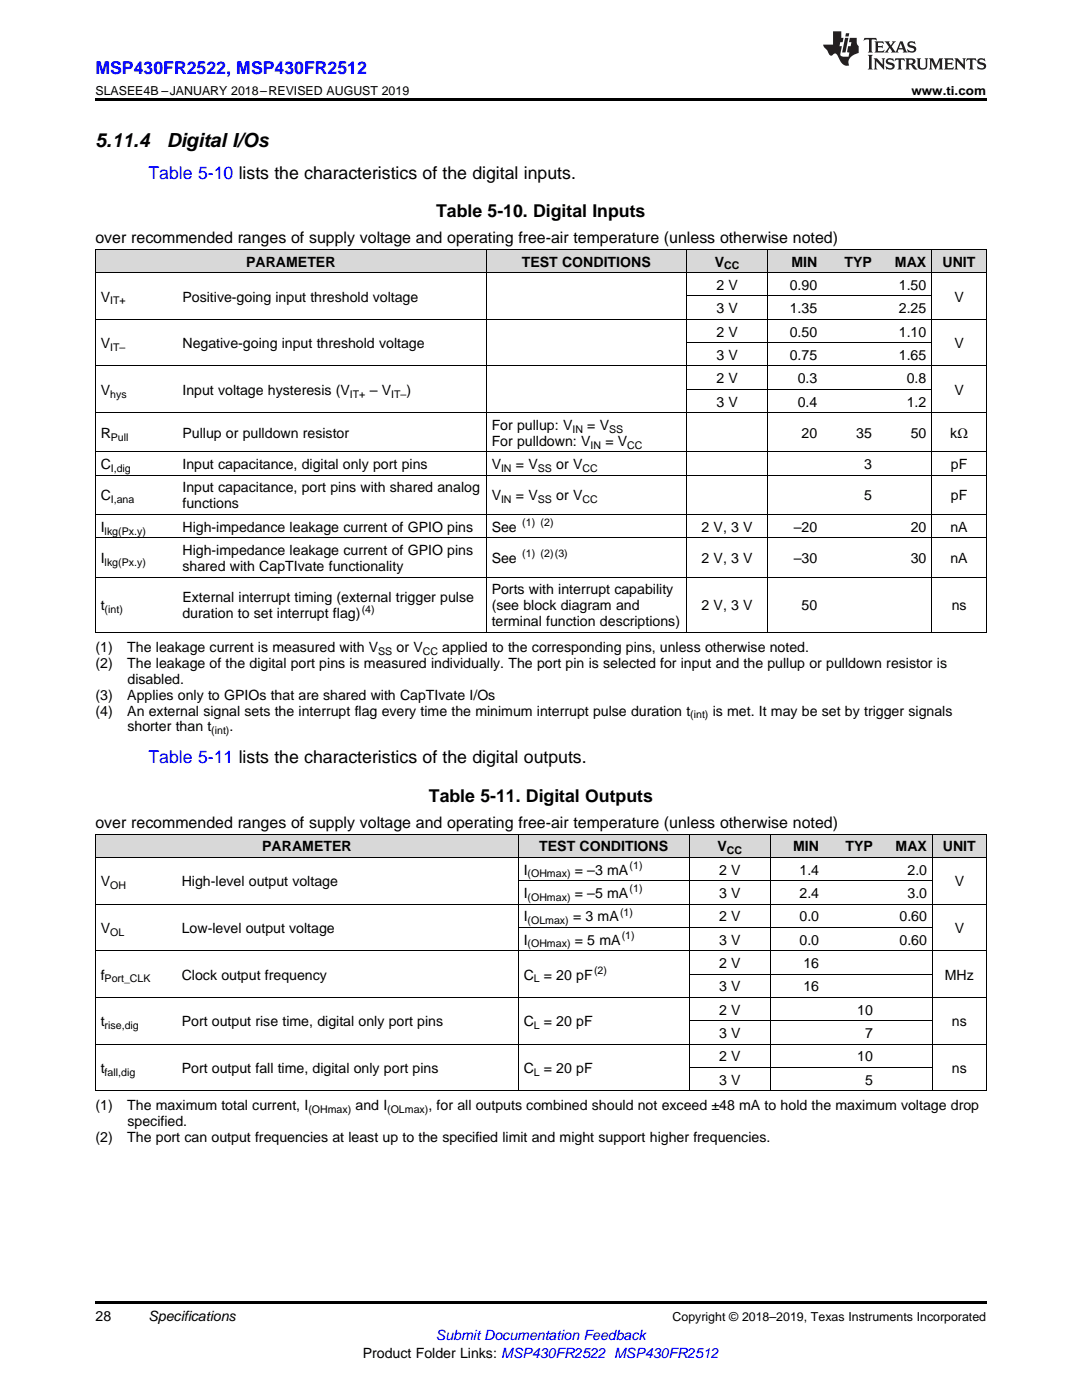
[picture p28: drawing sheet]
<svg xmlns="http://www.w3.org/2000/svg" width="216mm" height="279mm" viewBox="0 0 216 279" stroke-linecap="round" stroke-linejoin="round" font-family="sans-serif">
<defs><g id="words">
<g font-size="3.9">
<text x="19" y="29.3">5.11.4</text>
<text x="33.3" y="29.3">Digital I/Os</text>
</g>
<g font-size="3.5" fill="#00f">
<text x="19" y="14.8">MSP430FR2522, MSP430FR2512</text>
<text x="29.6" y="35.6">Table 5-10 lists the characteristics of the digital inputs.</text>
<text x="29.6" y="152.3">Table 5-11 lists the characteristics of the digital outputs.</text>
</g>
<g font-size="3.5">
<text x="87" y="43.4">Table 5-10. Digital Inputs</text>
<text x="85.6" y="160.1">Table 5-11. Digital Outputs</text>
</g>
<g font-size="3.2">
<text x="19" y="48.5">over recommended ranges of supply voltage and operating free-air temperature (unless otherwise noted)</text>
<text x="19" y="165.2">over recommended ranges of supply voltage and operating free-air temperature (unless otherwise noted)</text>
</g>
<g font-size="2.8">
<text x="49.1" y="53.2">PARAMETER</text>
<text x="104.1" y="53.2">TEST CONDITIONS</text>
<text x="142.6" y="53.2">V</text>
<text x="157.9" y="53.2">MIN</text>
<text x="168.5" y="53.2">TYP</text>
<text x="178.6" y="53.2">MAX</text>
<text x="188.1" y="53.2">UNIT</text>
<text x="142.9" y="57.9">2 V</text>
<text x="157.6" y="57.9">0.90</text>
<text x="179.4" y="57.9">1.50</text>
<text x="20.1" y="60.2">V</text>
<text x="36.4" y="60.2">Positive-going input threshold voltage</text>
<text x="142.9" y="62.5">3 V</text>
<text x="157.6" y="62.5">1.35</text>
<text x="179.4" y="62.5">2.25</text>
<text x="190.4" y="60.2">V</text>
<text x="20.1" y="69.5">V</text>
<text x="36.4" y="69.5">Negative-going input threshold voltage</text>
<text x="142.9" y="67.2">2 V</text>
<text x="142.9" y="71.8">3 V</text>
<text x="157.6" y="67.2">0.50</text>
<text x="157.6" y="71.8">0.75</text>
<text x="179.4" y="67.2">1.10</text>
<text x="179.4" y="71.8">1.65</text>
<text x="190.4" y="69.5">V</text>
<text x="142.9" y="76.5">2 V</text>
<text x="159.2" y="76.5">0.3</text>
<text x="180.9" y="76.5">0.8</text>
<text x="20.1" y="78.8">V</text>
<text x="36.4" y="78.8">Input voltage hysteresis (V</text>
<text x="73.8" y="78.8">– V</text>
<text x="81.1" y="78.8">)</text>
<text x="142.9" y="81.1">3 V</text>
<text x="159.2" y="81.1">0.4</text>
<text x="180.9" y="81.1">1.2</text>
<text x="190.4" y="78.8">V</text>
<text x="20.1" y="87.4">R</text>
<text x="36.4" y="87.4">Pullup or pulldown resistor</text>
<text x="98.1" y="85.8">For pullup: V</text>
<text x="98.1" y="89">For pulldown: V</text>
<text x="117.2" y="85.8">= V</text>
<text x="120.8" y="89">= V</text>
<text x="159.9" y="87.4">20</text>
<text x="170.9" y="87.4">35</text>
<text x="181.7" y="87.4">50</text>
<text x="189.6" y="87.4">kΩ</text>
<text x="20.1" y="93.6">C</text>
<text x="36.4" y="93.6">Input capacitance, digital only port pins</text>
<text x="98.1" y="93.6">V</text>
<text x="102.9" y="93.6">= V</text>
<text x="111" y="93.6">or V</text>
<text x="172.4" y="93.6">3</text>
<text x="189.7" y="93.6">pF</text>
<text x="20.1" y="99.9">C</text>
<text x="36.4" y="98.3">Input capacitance, port pins with shared analog</text>
<text x="36.4" y="101.5">functions</text>
<text x="98.1" y="99.9">V</text>
<text x="102.9" y="99.9">= V</text>
<text x="111" y="99.9">or V</text>
<text x="172.4" y="99.9">5</text>
<text x="189.7" y="99.9">pF</text>
<text x="20.1" y="106.1">I</text>
<text x="36.4" y="106.1">High-impedance leakage current of GPIO pins</text>
<text x="98.1" y="106.1">See</text>
<text x="140" y="106.1">2 V, 3 V</text>
<text x="158.4" y="106.1">–20</text>
<text x="181.7" y="106.1">20</text>
<text x="189.7" y="106.1">nA</text>
<text x="20.1" y="112.4">I</text>
<text x="36.4" y="110.8">High-impedance leakage current of GPIO pins</text>
<text x="36.4" y="113.9">shared with CapTIvate functionality</text>
<text x="98.1" y="112.4">See</text>
<text x="140" y="112.4">2 V, 3 V</text>
<text x="158.4" y="112.4">–30</text>
<text x="181.7" y="112.4">30</text>
<text x="189.7" y="112.4">nA</text>
<text x="98.1" y="118.6">Ports with interrupt capability</text>
<text x="20.1" y="121.8">t</text>
<text x="36.4" y="120.2">External interrupt timing (external trigger pulse</text>
<text x="36.4" y="123.4">duration to set interrupt flag)</text>
<text x="98.1" y="121.8">(see block diagram and</text>
<text x="98.1" y="125">terminal function descriptions)</text>
<text x="140" y="121.8">2 V, 3 V</text>
<text x="159.9" y="121.8">50</text>
<text x="189.9" y="121.8">ns</text>
<text x="19" y="130.1">(1)</text>
<text x="25.4" y="130.1">The leakage current is measured with V</text>
<text x="79.1" y="130.1">or V</text>
<text x="88.2" y="130.1">applied to the corresponding pins, unless otherwise noted.</text>
<text x="19" y="133.3">(2)</text>
<text x="25.4" y="133.3">The leakage of the digital port pins is measured individually. The port pin is selected for input and the pullup or pulldown resistor is</text>
<text x="25.4" y="136.5">disabled.</text>
<text x="19" y="139.6">(3)</text>
<text x="19" y="142.8">(4)</text>
<text x="25.4" y="139.6">Applies only to GPIOs that are shared with CapTIvate I/Os</text>
<text x="25.4" y="142.8">An external signal sets the interrupt flag every time the minimum interrupt pulse duration t</text>
<text x="142.2" y="142.8">is met. It may be set by trigger signals</text>
<text x="25.4" y="146">shorter than t</text>
<text x="45.8" y="146">.</text>
<text x="52.3" y="169.9">PARAMETER</text>
<text x="107.6" y="169.9">TEST CONDITIONS</text>
<text x="143.2" y="169.9">V</text>
<text x="158.3" y="169.9">MIN</text>
<text x="168.7" y="169.9">TYP</text>
<text x="178.7" y="169.9">MAX</text>
<text x="188.1" y="169.9">UNIT</text>
<text x="20.1" y="176.9">V</text>
<text x="36.3" y="176.9">High-level output voltage</text>
<text x="104.5" y="174.6">I</text>
<text x="104.5" y="179.2">I</text>
<text x="114.7" y="174.6">= –3 mA</text>
<text x="114.7" y="179.2">= –5 mA</text>
<text x="143.5" y="174.6">2 V</text>
<text x="143.5" y="179.2">3 V</text>
<text x="159.5" y="174.6">1.4</text>
<text x="159.5" y="179.2">2.4</text>
<text x="181.1" y="174.6">2.0</text>
<text x="181.1" y="179.2">3.0</text>
<text x="190.5" y="176.9">V</text>
<text x="104.5" y="183.9">I</text>
<text x="114.3" y="183.9">= 3 mA</text>
<text x="143.5" y="183.9">2 V</text>
<text x="159.5" y="183.9">0.0</text>
<text x="179.5" y="183.9">0.60</text>
<text x="20.1" y="186.2">V</text>
<text x="36.3" y="186.2">Low-level output voltage</text>
<text x="104.5" y="188.5">I</text>
<text x="114.7" y="188.5">= 5 mA</text>
<text x="143.5" y="188.5">3 V</text>
<text x="159.5" y="188.5">0.0</text>
<text x="179.5" y="188.5">0.60</text>
<text x="190.5" y="186.2">V</text>
<text x="20.1" y="195.5">f</text>
<text x="36.3" y="195.5">Clock output frequency</text>
<text x="104.5" y="195.5">C</text>
<text x="108.5" y="195.5">= 20 pF</text>
<text x="143.5" y="193.2">2 V</text>
<text x="143.5" y="197.8">3 V</text>
<text x="160.3" y="193.2">16</text>
<text x="160.3" y="197.8">16</text>
<text x="188.5" y="195.5">MHz</text>
<text x="143.5" y="202.5">2 V</text>
<text x="171.1" y="202.5">10</text>
<text x="20.1" y="204.8">t</text>
<text x="36.3" y="204.8">Port output rise time, digital only port pins</text>
<text x="104.5" y="204.8">C</text>
<text x="108.5" y="204.8">= 20 pF</text>
<text x="143.5" y="207.2">3 V</text>
<text x="172.6" y="207.2">7</text>
<text x="189.9" y="204.8">ns</text>
<text x="20.1" y="214.1">t</text>
<text x="36.3" y="214.1">Port output fall time, digital only port pins</text>
<text x="104.5" y="214.1">C</text>
<text x="108.5" y="214.1">= 20 pF</text>
<text x="143.5" y="211.8">2 V</text>
<text x="171.1" y="211.8">10</text>
<text x="189.9" y="214.1">ns</text>
<text x="19" y="221.6">(1)</text>
<text x="25.4" y="221.6">The maximum total current, I</text>
<text x="70.9" y="221.6">and I</text>
<text x="85.5" y="221.6">, for all outputs combined should not exceed ±48 mA to hold the maximum voltage drop</text>
<text x="143.5" y="216.5">3 V</text>
<text x="172.6" y="216.5">5</text>
<text x="19" y="228">(2)</text>
<text x="25.4" y="228">The port can output frequencies at least up to the specified limit and might support higher frequencies.</text>
<text x="25.4" y="224.8">specified.</text>
<text x="19" y="263.6">28</text>
<text x="29.6" y="263.6">Specifications</text>
<text x="72.4" y="270.9">Product Folder Links: MSP430FR2522 MSP430FR2512</text>
</g>
<text font-size="2.8" fill="#00f" x="87" y="267.4">Submit Documentation Feedback</text>
<g font-size="2.5">
<text x="19" y="19">SLASEE4B –JANUARY 2018–REVISED AUGUST 2019</text>
<text x="181.9" y="19">www.ti.com</text>
<text x="134.2" y="263.6">Copyright © 2018–2019, Texas Instruments Incorporated</text>
</g>
<g font-size="2.1">
<text x="144.5" y="53.8">CC</text>
<text x="22" y="60.7">IT+</text>
<text x="22" y="70.1">IT–</text>
<text x="22" y="79.4">hys</text>
<text x="69.8" y="79.4">IT+</text>
<text x="78" y="79.4">IT–</text>
<text x="22.1" y="87.9">Pull</text>
<text x="114.2" y="86.4">IN</text>
<text x="117.8" y="89.5">IN</text>
<text x="121.6" y="86.4">SS</text>
<text x="125.2" y="89.5">CC</text>
<text x="22.1" y="94.2">I,dig</text>
<text x="100" y="94.2">IN</text>
<text x="107.3" y="94.2">SS</text>
<text x="116.2" y="94.2">CC</text>
<text x="22.1" y="100.4">I,ana</text>
<text x="100" y="100.4">IN</text>
<text x="107.3" y="100.4">SS</text>
<text x="116.2" y="100.4">CC</text>
<text x="20.9" y="106.7">lkg(Px.y)</text>
<text x="104.2" y="105">(1) (2)</text>
<text x="20.9" y="112.9">lkg(Px.y)</text>
<text x="104.2" y="111.2">(1) (2)(3)</text>
<text x="20.9" y="122.3">(int)</text>
<text x="72.2" y="122.2">(4)</text>
<text x="75.5" y="130.7">SS</text>
<text x="84.4" y="130.7">CC</text>
<text x="137.7" y="143.4">(int)</text>
<text x="42.2" y="146.5">(int)</text>
<text x="125.6" y="173.4">(1)</text>
<text x="145" y="170.5">CC</text>
<text x="22" y="177.4">OH</text>
<text x="105.3" y="175.1">(OHmax)</text>
<text x="105.3" y="179.8">(OHmax)</text>
<text x="125.6" y="178.1">(1)</text>
<text x="105.3" y="184.4">(OLmax)</text>
<text x="123.7" y="182.7">(1)</text>
<text x="22" y="186.8">OL</text>
<text x="105.3" y="189.1">(OHmax)</text>
<text x="124.1" y="187.4">(1)</text>
<text x="20.9" y="196.1">Port_CLK</text>
<text x="106.5" y="196.1">L</text>
<text x="118.5" y="194.4">(2)</text>
<text x="20.9" y="205.4">rise,dig</text>
<text x="106.5" y="205.4">L</text>
<text x="20.9" y="214.7">fall,dig</text>
<text x="106.5" y="214.7">L</text>
<text x="61.5" y="222.2">(OHmax)</text>
<text x="77.3" y="222.2">(OLmax)</text>
</g>
</g></defs>
<g fill="#d8d8d8">
<path d="M19 166.5h16.2v4.7h-16.2z"/>
<path d="M35.2 166.5h68.2v4.7h-68.2z"/>
<path d="M103.4 166.5h34.1v4.7h-34.1z"/>
<path d="M137.5 166.5h16.2v4.7h-16.2z"/>
<path d="M153.7 166.5h10.8v4.7h-10.8z"/>
<path d="M164.5 166.5h10.8v4.7h-10.8z"/>
<path d="M175.3 166.5h10.8v4.7h-10.8z"/>
<path d="M186.1 166.5h10.7v4.7h-10.7z"/>
<path d="M19 49.8h16.3v4.7h-16.3z"/>
<path d="M35.3 49.8h61.7v4.7h-61.7z"/>
<path d="M97 49.8h39.9v4.7h-39.9z"/>
<path d="M136.9 49.8h16.4v4.7h-16.4z"/>
<path d="M153.3 49.8h10.9v4.7h-10.9z"/>
<path d="M164.2 49.8h10.8v4.7h-10.8z"/>
<path d="M175 49.8h10.9v4.7h-10.9z"/>
<path d="M185.9 49.8h10.9v4.7h-10.9z"/>
</g>
<path d="M19 19.5h177.8v.5h-177.8zM19 259.7h177.8v.5h-177.8z" fill="#000"/>
<g fill="none" stroke="#000" stroke-width=".2">
<path d="M19 54.4h177.8M19 49.8h177.8M19.1 49.8v76.4M97 49.8v76.4M136.9 49.8v76.4M136.9 59.1h49M153.2 49.8v76.4M185.9 49.8v76.4M196.8 49.8v76.4M19 73h177.8M19 63.7h177.8M136.9 77.7h49"/>
<path d="M136.9 68.4h49M19 94.8h177.8M19 90.2h177.8M19 82.4h177.8M19 115.2h177.8M19 107.3h177.8M19 102.7h177.8M19 126.2h177.8M19 171.1h177.8M19 166.5h177.8M19.1 166.5v51.2M103.4 166.5v51.2"/>
<path d="M103.4 175.8h82.7M137.5 166.5v51.2M153.7 166.5v51.2M186 166.5v51.2M196.8 166.5v51.2M19 199.1h177.8M19 189.7h177.8M19 180.4h177.8M103.4 185.1h82.7M137.5 194.4h48.6M19 217.7h177.8M19 208.4h177.8"/>
<path d="M137.5 213h48.6M137.5 203.7h48.6"/>
</g>
<g fill="#231f20">
<path d="M172.5 7.6l-.1 .5 .4-.2h.6v.1v2.1l-.2 .4h.9l-.2-.4v-2.1l.1-.1h.5l.5 .2-.2-.5zM174.5 8.3l.2 .3v1.5l-.2 .4h1.8l.2-.6a1.04 1.04 0 0 1-1.3 .2v-.7h.6l.3 .2v-.6l-.3 .2h-.6v-.6l.8-.1 .4 .3-.2-.5zM176.5 8.3l.9 1.1-.9 1.1h.8l-.2-.2 .4-.7 .5 .7-.2 .2h1.5l-.2-.2 .2-.4h.9l.1 .4-.2 .2h1l-.3-.3-.7-1.9h-.5l-.9 2-.8-1 .9-1h-.8l.1 .3-.4 .5-.3-.6 .1-.2zM179.7 8.6l.4 1h-.7zM181.3 8.4a.63 .63 0 0 0-.2 .7 .63 .63 0 0 0 .6 .4l.6 .2 .1 .2a.75 .75 0 0 1-.7 .4 .75 .75 0 0 1-.6-.5l.1 .7 .1-.1a1.11 1.11 0 0 0 1.5-.6 1.13 1.13 0 0 0-1.2-.8l-.1-.4a1.04 1.04 0 0 1 1.2 .2l-.2-.5-.2 .1-.4-.2zM173.2 10.9l.2 .4v2.2l-.2 .4h1l-.3-.4v-2.2l.3-.4zM174.3 11.6l.3 .4v1.5l-.3 .4h.8l-.2-.4v-1.3l1.5 1.7v-1.9l.2-.4h-.7l.2 .4v.9l-1.1-1.3zM177 11.8a.62 .62 0 0 0-.2 .7 .62 .62 0 0 0 .6 .4l.6 .1 .1 .3a.76 .76 0 0 1-.7 .3 .76 .76 0 0 1-.7-.4l.2 .7 .1-.1a1.11 1.11 0 0 0 1.5-.6 1.13 1.13 0 0 0-1.2-.8l-.1-.4a1.04 1.04 0 0 1 1.2 .2l-.2-.6-.2 .1-.5-.1zM178.7 11.6l-.2 .6a.61 .61 0 0 1 .8-.3v1.6l-.2 .4h.9l-.2-.4v-1.6a.63 .63 0 0 1 .7 .3l-.1-.6zM180.6 11.6l.3 .4v1.5l-.3 .4h1l-.2-.2-.1-.8 .6 .2a.76 .76 0 0 0 1.2 .7l-1-1a.58 .58 0 0 0 .6-.5 .58 .58 0 0 0-.5-.6zM181.4 11.9h.1a.45 .45 0 0 1 .5 .1 .45 .45 0 0 1 .1 .5l-.8 .2zM182.9 11.6l.2 .2a2.17 2.17 0 0 0 .3 1.9 .99 .99 0 0 0 1.6-.6v-1.1l.2-.4h-.7l.2 .2a1.92 1.92 0 0 1-.2 1.8 .6 .6 0 0 1-.9-.5v-1.1l.2-.4zM185.4 11.6l.2 .4v1.5l-.2 .4h.7l-.2-.4v-1.4l.8 1.8 .8-1.8v1.4l-.2 .4h.9l-.2-.4v-1.5l.2-.4h-.8l-.6 1.5-.6-1.5zM188.4 11.6l.2 .4v1.5l-.2 .4h1.8l.1-.6a1.04 1.04 0 0 1-1.2 .1v-.6h.5l.4 .2v-.6l-.4 .2h-.5v-.7h.8l.3 .3-.1-.6zM190.5 11.6l.2 .4v1.5l-.2 .4h.7l-.2-.4v-1.3l1.5 1.7v-1.9l.2-.4h-.7l.2 .4v.9l-1.1-1.3zM192.9 11.6l-.1 .6a.61 .61 0 0 1 .7-.3l.1 1.6-.3 .4h1l-.3-.4 .1-1.6a.63 .63 0 0 1 .7 .3l-.1-.6zM195.2 11.8a.62 .62 0 0 0-.2 .7 .62 .62 0 0 0 .6 .4l.6 .1 .1 .3a.76 .76 0 0 1-.7 .3 .76 .76 0 0 1-.6-.4l.1 .7 .1-.1a1.11 1.11 0 0 0 1.6-.6 1.13 1.13 0 0 0-1.3-.8l-.1-.4a1.04 1.04 0 0 1 1.2 .2l-.1-.6-.2 .1-.5-.1z"/>
<path d="M166.2 6.3v2.6h-1.9v.4l.8 .9a.91 .91 0 0 0 1 .8 .56 .56 0 0 1 .5-.3 .56 .56 0 0 1 .5 .3l.4 .8a1.53 1.53 0 0 0 1.9 1.2 1.54 1.54 0 0 1 1-2.1l.9-.3v-1.4a1.52 1.52 0 0 1-.4-1.6h-1.3l-.2 .8h.5l-.2 .8h-.5l-.1 1v.2l.4 .1-.2 .8a1.93 1.93 0 0 1-1.6-.3l.3-1.8h-.5l.2-.8h.4l.2-.8h-.4v-1.3zM168.6 7.6l-.6 2.9h.7l.6-2.9zM168.8 6.6l-.1 .7h.6l.2-.7z"/>
</g>
<use href="#words"/>
</svg>
